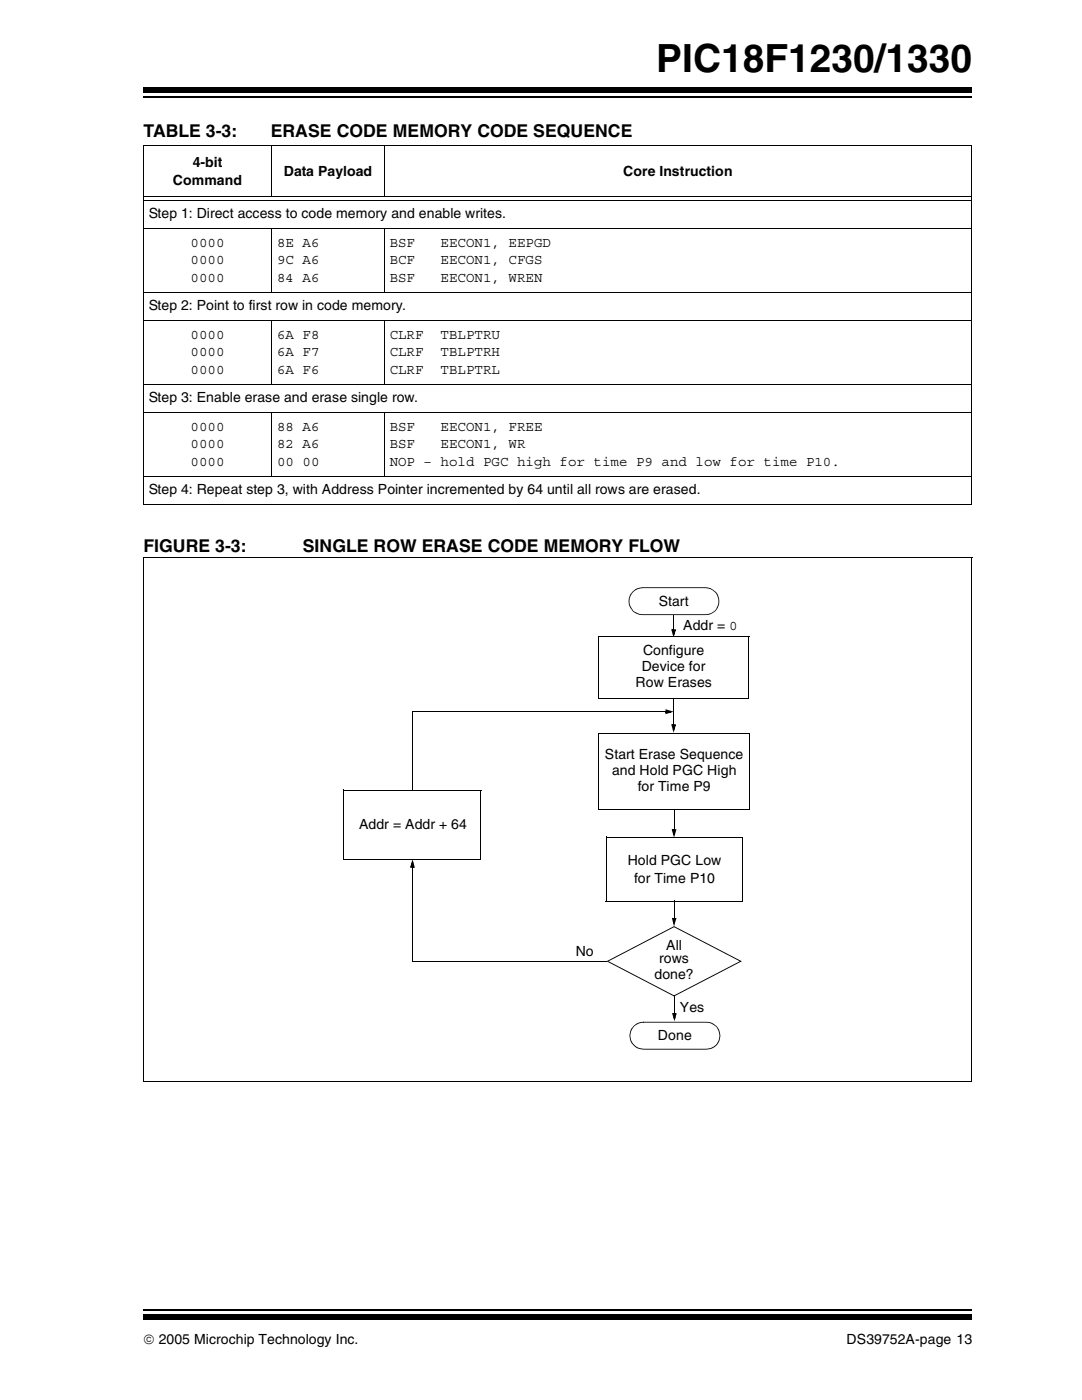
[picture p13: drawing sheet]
<svg xmlns="http://www.w3.org/2000/svg" width="216mm" height="279mm" viewBox="0 0 216 279" stroke-linecap="round" stroke-linejoin="round" font-family="sans-serif">
<defs><g id="words">
<text font-size="7.7" x="130.7" y="14.4">PIC18F1230/1330</text>
<g font-size="3.5">
<text x="28.6" y="27.4">TABLE 3-3:</text>
<text x="54" y="27.4">ERASE CODE MEMORY CODE SEQUENCE</text>
<text x="28.6" y="110">FIGURE 3-3:</text>
<text x="60.3" y="110">SINGLE ROW ERASE CODE MEMORY FLOW</text>
</g>
<g font-size="2.8">
<text x="38.4" y="33.3">4-bit</text>
<text x="56.6" y="35.1">Data Payload</text>
<text x="124.2" y="35.1">Core Instruction</text>
<text x="34.5" y="36.8">Command</text>
<text x="29.6" y="43.5">Step 1: Direct access to code memory and enable writes.</text>
<text x="38" y="49.1">0000</text>
<text x="38" y="52.7">0000</text>
<text x="55.2" y="49.1">8E A6</text>
<text x="55.2" y="52.7">9C A6</text>
<text x="77.6" y="49.1">BSF</text>
<text x="77.6" y="52.7">BCF</text>
<text x="87.8" y="49.1">EECON1, EEPGD</text>
<text x="87.8" y="52.7">EECON1, CFGS</text>
<text x="38" y="56.2">0000</text>
<text x="55.2" y="56.2">84 A6</text>
<text x="77.6" y="56.2">BSF</text>
<text x="87.8" y="56.2">EECON1, WREN</text>
<text x="29.6" y="61.8">Step 2: Point to first row in code memory.</text>
<text x="38" y="67.5">0000</text>
<text x="38" y="71">0000</text>
<text x="55.2" y="67.5">6A F8</text>
<text x="55.2" y="71">6A F7</text>
<text x="77.6" y="67.5">CLRF</text>
<text x="77.6" y="71">CLRF</text>
<text x="87.8" y="67.5">TBLPTRU</text>
<text x="87.8" y="71">TBLPTRH</text>
<text x="38" y="74.5">0000</text>
<text x="55.2" y="74.5">6A F6</text>
<text x="77.6" y="74.5">CLRF</text>
<text x="87.8" y="74.5">TBLPTRL</text>
<text x="29.6" y="80.2">Step 3: Enable erase and erase single row.</text>
<text x="38" y="85.9">0000</text>
<text x="38" y="89.4">0000</text>
<text x="55.2" y="85.9">88 A6</text>
<text x="55.2" y="89.4">82 A6</text>
<text x="77.6" y="85.9">BSF</text>
<text x="77.6" y="89.4">BSF</text>
<text x="87.8" y="85.9">EECON1, FREE</text>
<text x="87.8" y="89.4">EECON1, WR</text>
<text x="38" y="92.9">0000</text>
<text x="55.2" y="92.9">00 00</text>
<text x="77.6" y="92.9">NOP – hold PGC high for time P9 and low for time P10.</text>
<text x="29.6" y="98.6">Step 4: Repeat step 3, with Address Pointer incremented by 64 until all rows are erased.</text>
<text x="131.2" y="120.7">Start</text>
<text x="136.1" y="125.5">Addr = 0</text>
<text x="128.1" y="130.6">Configure</text>
<text x="126.6" y="136.9">Row Erases</text>
<text x="127.8" y="133.8">Device for</text>
<text x="120.5" y="151.3">Start Erase Sequence</text>
<text x="121.9" y="154.4">and Hold PGC High</text>
<text x="127" y="157.6">for Time P9</text>
<text x="71.5" y="165.3">Addr = Addr + 64</text>
<text x="125.1" y="172.4">Hold PGC Low</text>
<text x="126.3" y="176">for Time P10</text>
<text x="114.7" y="190.5">No</text>
<text x="132.7" y="189.3">All</text>
<text x="130.4" y="195.1">done?</text>
<text x="131.3" y="192">rows</text>
<text x="135.4" y="201.6">Yes</text>
<text x="131.1" y="207.3">Done</text>
<text x="28.6" y="267.8">© 2005 Microchip Technology Inc.</text>
<text x="168.7" y="267.8">DS39752A-page 13</text>
</g>
</g></defs>
<path d="M28.6 261h165.1" fill="none" stroke="#000" stroke-width=".34"/>
<path d="M28.6 262h165.1v1.1h-165.1z" fill="#000"/>
<path d="M28.6 16.9h165.1v5.5h-165.1z" fill="#fff"/>
<path d="M28.6 19.3h165.1" fill="none" stroke="#000" stroke-width=".34"/>
<path d="M28.6 17.4h165.1v1h-165.1z" fill="#000"/>
<g fill="none" stroke="#000" stroke-width=".2">
<path d="M28.5 29h165.1M28.6 29v71.5M28.7 39.1h164.8M28.7 40h164.8M54.1 28.8v10.2M76.6 28.8v10.2M193.5 29v71.5M28.5 45.5h165.1M28.5 58.2h165.1M54.1 45.4v12.9M76.6 45.4v12.9M28.5 63.9h165.1"/>
<path d="M28.5 76.6h165.1M54.1 63.8v12.9M76.6 63.8v12.9M28.5 82.2h165.1M28.5 94.9h165.1M54.1 82.1v12.9M76.6 82.1v12.9M28.5 100.5h165.1"/>
</g>
<path d="M126.3 204.5a2.77 2.77 0 0 1 1.9-.7h12.5a2.69 2.69 0 0 1 2.7 2.6 2.69 2.69 0 0 1-2.7 2.7h-12.5a2.7 2.7 0 0 1-2.5-1.6 2.7 2.7 0 0 1 .6-3z" fill-rule="evenodd" fill="#fff"/>
<path d="M126.2 204.5l.9-.6 1.1-.2v.1l-1 .2-.8 .6a2.77 2.77 0 0 0-.8 1.9l.2 1 .6 .8 .8 .5 1 .2h13.1l.9-.4 .7-.7 .4-1.4-.4-1.5-.3-.4-.8-.6-1.1-.2h-12.5v-.1h12.5a2.77 2.77 0 0 1 2.8 2.7 2.77 2.77 0 0 1-2.7 2.8h-12.6a2.75 2.75 0 0 1-2.6-1.7 2.75 2.75 0 0 1 .6-3zM128.2 203.7v.1z" fill="#000"/>
<path d="M126.1 117.9a2.77 2.77 0 0 1 1.9-.8h12.5a2.69 2.69 0 0 1 2.7 2.7 2.69 2.69 0 0 1-2.7 2.7h-12.5a2.7 2.7 0 0 1-2.5-1.6 2.7 2.7 0 0 1 .6-3z" fill-rule="evenodd" fill="#fff"/>
<path d="M128 117.1v.1zM126 117.9l.9-.6 1.1-.2v.1a2.77 2.77 0 0 0-1.9 .8l-.7 1.3v1.1l.7 1.3 1.3 .7h13.1l1.1-.1 .8-.6 .3-.4 .4-.9v-1.1l-.4-.9-1.1-1-1.1-.2h-12.5v-.1h12.6a2.77 2.77 0 0 1 2.7 2.7 2.77 2.77 0 0 1-2.8 2.8h-12.5a2.75 2.75 0 0 1-2.6-1.7 2.75 2.75 0 0 1 .6-3zM133.9 125.4h.3v.4h-.3zM134.1 122.6l.2 .1zM133.7 125.4l.4 .2 .3 .8-.4 .1 .3-.9h.3l-.4 .2v-.4h.5l-.5 1.6zM82.1 141.8l.1 .1zM132.6 141.4l1.6 .5-1.6 .5 .1-.5 .9-.2v.3l-.9-.2 .1-.4 .1 .5h-.3zM132.6 141.9h.3v.2h-.3z" fill="#000"/>
<path d="M133.9 125.6h.6l-.3 .8zM132.8 141.6l.8 .3-.8 .2z" fill="#000"/>
<path d="M134.2 122.7v2.8M82.2 141.9h50.4" fill="none" stroke="#000" stroke-width=".2"/>
<path d="M120.8 166.8h27v12.8h-27z" fill="#fff"/>
<path d="M134.2 137.5v6.9M82.1 141.8v18.5M120.7 179.6h27.1M120.8 166.8v12.8M120.8 166.8h27.1M134.3 179.6v3.4M147.8 166.8v12.9M134.4 198.6v3.4" fill="none" stroke="#000" stroke-width=".2"/>
<path d="M134.1 137.4l.2 .1zM133.9 144.4h.3v.3h-.3zM133.7 144.4l.4 .1 .3 .9-.4 .1 .3-1 .3 .1-.4 .1v-.3h.5l-.5 1.7zM82 160.3l.2 .1zM134.2 179.5l.2 .1zM121 191.5l13.3-6.9v.2l-13.2 6.9zM134.1 183h.2v.3h-.2zM133.9 183l.3 .1 .3 .8-.4 .1 .3-.9 .3 .1-.4 .1v-.3h.5l-.5 1.7zM134.3 198.5l.2 .1zM120.8 191.6l.3-.1 13.2 6.9-.1 .2v-.2l13.3-6.9 .1 .2-13.4-6.9 .1-.2 13.5 7-13.5 7zM134.1 201.9h.3v.4h-.3zM133.9 201.9l.4 .2 .2 .8-.3 .1 .2-.9h.3l-.3 .2v-.4h.4l-.4 1.6z" fill="#000"/>
<path d="M133.9 144.5h.6l-.3 .9zM134.1 183.1h.4l-.2 .9zM134.1 202.1h.5l-.2 .8z" fill="#000"/>
<path d="M119.3 126.9h29.9v12.3h-29.9z" fill="#fff"/>
<path d="M119.2 139.2h30M119.3 126.9h30M119.3 126.8v12.4M149.2 126.9v12.4M134.3 161.2v4.2" fill="none" stroke="#000" stroke-width=".2"/>
<path d="M134 165.3h.3v.3h-.3zM134.2 161.2h.2zM133.8 165.3l.4 .1 .3 .9-.4 .1 .3-1 .3 .1-.4 .1v-.3h.4l-.4 1.7z" fill="#000"/>
<path d="M134 165.4h.5l-.2 .9z" fill="#000"/>
<path d="M68.5 157.5h27.3v13.8h-27.3z" fill="#fff"/>
<path d="M68.5 157.5h27.4M68.5 157.4v13.9M95.8 157.5v13.9M68.4 171.3h27.4" fill="none" stroke="#000" stroke-width=".2"/>
<path d="M119.3 146.2h30v15.2h-30z" fill="#fff"/>
<path d="M28.7 111.2h165M28.7 111.1v104.4M193.6 111.2v104.4M119.3 146.2h30.1M119.3 146.1v15.3M149.3 146.2v15.3M82.2 172.9v18.7M119.2 161.4h30.1M82 191.6h38.8M28.6 215.5h165" fill="none" stroke="#000" stroke-width=".2"/>
<path d="M82.2 171.3l.4 1.7-.3-.2-.3-.8 .3-.1-.2 .9h-.4l.5-.2v.4h-.5zM82.2 172.6h.2v.4h-.2zM82.1 191.6l.2 .1zM120.8 191.6l.1 .1z" fill="#000"/>
<path d="M82.2 171.9l.2 .9h-.5z" fill="#000"/>
<use href="#words"/>
</svg>
